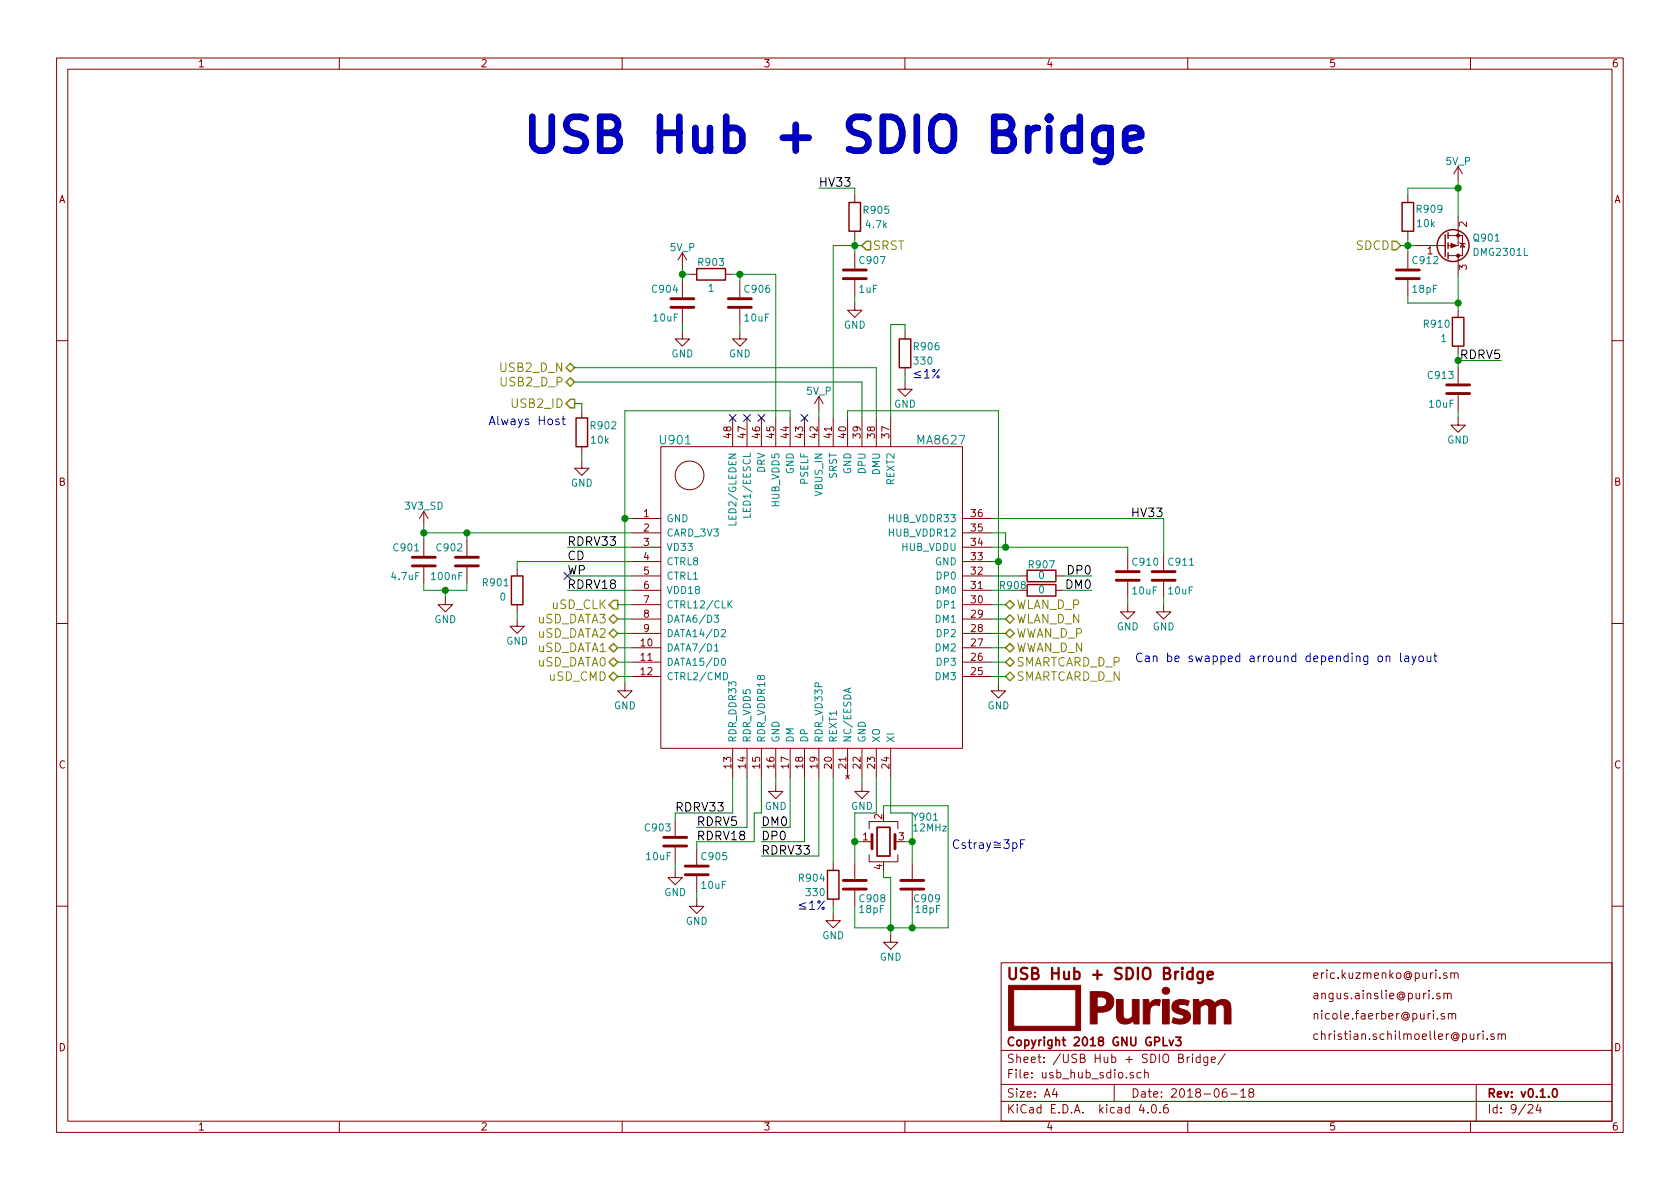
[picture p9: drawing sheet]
<svg xmlns="http://www.w3.org/2000/svg" width="297mm" height="210mm" viewBox="0 0 297 210" stroke-linecap="round" stroke-linejoin="round" font-family="sans-serif">
<defs><g id="words">
<text font-size="8.3" fill="#0000c2" x="92.7" y="26.9">USB Hub + SDIO Bridge</text>
<text font-size="2.8" fill="#840000" x="178" y="173.2">USB Hub + SDIO Bridge</text>
<g font-size="2.1">
<text x="144.8" y="33">HV33</text>
<text x="258.2" y="63.5">RDRV5</text>
<text x="200.4" y="91.4">HV33</text>
<text x="100.3" y="96.5">RDRV33</text>
<text x="100.3" y="99.1">CD</text>
<text x="100.3" y="101.6">WP</text>
<text x="188.9" y="101.6">DP0</text>
<text x="100.3" y="104.1">RDRV18</text>
<text x="188.6" y="104.1">DM0</text>
<text x="119.4" y="143.5">RDRV33</text>
<text x="123.2" y="146">RDRV5</text>
<text x="123.2" y="148.6">RDRV18</text>
<text x="134.6" y="148.6">DP0</text>
<text x="134.6" y="146">DM0</text>
<text x="134.6" y="151.1">RDRV33</text>
</g>
<g font-size="2.1" fill="#848400">
<text x="154.3" y="44.2">SRST</text>
<text x="239.7" y="44.2">SDCD</text>
<text x="88.6" y="65.8">USB2_D_N</text>
<text x="88.7" y="68.3">USB2_D_P</text>
<text x="90.7" y="72.1">USB2_ID</text>
<text x="97.5" y="107.7">uSD_CLK</text>
<text x="179.7" y="107.7">WLAN_D_P</text>
<text x="94.8" y="112.8">uSD_DATA2</text>
<text x="94.8" y="110.2">uSD_DATA3</text>
<text x="179.7" y="112.8">WWAN_D_P</text>
<text x="179.7" y="110.2">WLAN_D_N</text>
<text x="94.8" y="117.9">uSD_DATA0</text>
<text x="94.8" y="115.3">uSD_DATA1</text>
<text x="179.7" y="115.3">WWAN_D_N</text>
<text x="179.7" y="117.9">SMARTCARD_D_P</text>
<text x="97" y="120.4">uSD_CMD</text>
<text x="179.7" y="120.4">SMARTCARD_D_N</text>
</g>
<g font-size="2.1" fill="#0000c2">
<text x="161.3" y="66.9">1%</text>
<text x="86.4" y="75.2">Always Host</text>
<text x="200.7" y="117.1">Can be swapped arround depending on layout</text>
<text x="168.3" y="150.1">Cstray3pF</text>
<text x="141" y="160.9">1%</text>
</g>
<g font-size="2.1" fill="#008484">
<text x="116.8" y="78.6">U901</text>
<text x="162.4" y="78.6">MA8627</text>
</g>
<g font-size="2.1" fill="#840000">
<text x="232" y="173.1">eric.kuzmenko@puri.sm</text>
<text x="232" y="176.7">angus.ainslie@puri.sm</text>
<text x="178" y="185">Copyright 2018 GNU GPLv3</text>
<text x="232" y="183.9">christian.schilmoeller@puri.sm</text>
<text x="232" y="180.3">nicole.faerber@puri.sm</text>
<text x="178" y="190.7">File: usb_hub_sdio.sch</text>
<text x="178" y="188">Sheet: /USB Hub + SDIO Bridge/</text>
<text x="178" y="196.9">KiCad E.D.A. kicad 4.0.6</text>
<text x="178" y="194.1">Size: A4</text>
<text x="200" y="194.1">Date: 2018-06-18</text>
<text x="263" y="194.1">Rev: v0.1.0</text>
<text x="263" y="196.9">Id: 9/24</text>
</g>
<g font-size="1.8" fill="#840000">
<text x="35" y="11.9">1</text>
<text x="85" y="11.9">2</text>
<text x="135" y="11.9">3</text>
<text x="185" y="11.9">4</text>
<text x="235" y="11.9">5</text>
<text x="285" y="11.9">6</text>
<text x="10.4" y="35.9">A</text>
<text x="285.4" y="35.9">A</text>
<text x="259.3" y="40.1" transform="rotate(-90 259.3 40.1)">2</text>
<text x="252.4" y="45">1</text>
<text x="259.3" y="47.7" transform="rotate(-90 259.3 47.7)">3</text>
<text x="129.3" y="77.4" transform="rotate(-90 129.3 77.4)">48</text>
<text x="131.8" y="77.4" transform="rotate(-90 131.8 77.4)">47</text>
<text x="134.4" y="77.4" transform="rotate(-90 134.4 77.4)">46</text>
<text x="136.9" y="77.4" transform="rotate(-90 136.9 77.4)">45</text>
<text x="139.4" y="77.4" transform="rotate(-90 139.4 77.4)">44</text>
<text x="142" y="77.4" transform="rotate(-90 142 77.4)">43</text>
<text x="144.5" y="77.4" transform="rotate(-90 144.5 77.4)">42</text>
<text x="147.1" y="77.4" transform="rotate(-90 147.1 77.4)">41</text>
<text x="149.6" y="77.4" transform="rotate(-90 149.6 77.4)">40</text>
<text x="152.1" y="77.4" transform="rotate(-90 152.1 77.4)">39</text>
<text x="154.7" y="77.4" transform="rotate(-90 154.7 77.4)">38</text>
<text x="157.2" y="77.4" transform="rotate(-90 157.2 77.4)">37</text>
<text x="10.4" y="85.9">B</text>
<text x="285.4" y="85.9">B</text>
<text x="113.8" y="91.4">1</text>
<text x="113.8" y="94">2</text>
<text x="171.8" y="94">35</text>
<text x="171.8" y="91.4">36</text>
<text x="113.8" y="96.5">3</text>
<text x="113.8" y="99.1">4</text>
<text x="113.8" y="101.6">5</text>
<text x="171.8" y="101.6">32</text>
<text x="171.8" y="99.1">33</text>
<text x="171.8" y="96.5">34</text>
<text x="113.8" y="104.1">6</text>
<text x="113.8" y="106.7">7</text>
<text x="171.8" y="106.7">30</text>
<text x="171.8" y="104.1">31</text>
<text x="113.8" y="109.2">8</text>
<text x="113.8" y="111.8">9</text>
<text x="171.8" y="111.8">28</text>
<text x="171.8" y="109.2">29</text>
<text x="113.3" y="114.3">10</text>
<text x="113.3" y="116.8">11</text>
<text x="113.3" y="119.4">12</text>
<text x="171.8" y="119.4">25</text>
<text x="171.8" y="116.8">26</text>
<text x="171.8" y="114.3">27</text>
<text x="10.4" y="135.9">C</text>
<text x="129.3" y="135.8" transform="rotate(-90 129.3 135.8)">13</text>
<text x="131.8" y="135.8" transform="rotate(-90 131.8 135.8)">14</text>
<text x="134.4" y="135.8" transform="rotate(-90 134.4 135.8)">15</text>
<text x="136.9" y="135.8" transform="rotate(-90 136.9 135.8)">16</text>
<text x="139.4" y="135.8" transform="rotate(-90 139.4 135.8)">17</text>
<text x="142" y="135.8" transform="rotate(-90 142 135.8)">18</text>
<text x="144.5" y="135.8" transform="rotate(-90 144.5 135.8)">19</text>
<text x="147.1" y="135.8" transform="rotate(-90 147.1 135.8)">20</text>
<text x="149.6" y="135.8" transform="rotate(-90 149.6 135.8)">21</text>
<text x="152.1" y="135.8" transform="rotate(-90 152.1 135.8)">22</text>
<text x="154.7" y="135.8" transform="rotate(-90 154.7 135.8)">23</text>
<text x="157.2" y="135.8" transform="rotate(-90 157.2 135.8)">24</text>
<text x="285.4" y="135.9">C</text>
<text x="152.6" y="148.6">1</text>
<text x="156" y="144.9" transform="rotate(-90 156 144.9)">2</text>
<text x="158.9" y="148.6">3</text>
<text x="156" y="153.8" transform="rotate(-90 156 153.8)">4</text>
<text x="10.4" y="185.9">D</text>
<text x="285.4" y="185.9">D</text>
<text x="35" y="199.9">1</text>
<text x="85" y="199.9">2</text>
<text x="135" y="199.9">3</text>
<text x="185" y="199.9">4</text>
<text x="235" y="199.9">5</text>
<text x="285" y="199.9">6</text>
</g>
<g font-size="1.8" fill="#008484">
<text x="255.7" y="29.2">5V_P</text>
<text x="152.8" y="37.8">R905</text>
<text x="153.2" y="40.3">4.7k</text>
<text x="250.6" y="37.6">R909</text>
<text x="250.6" y="40.2">10k</text>
<text x="118.5" y="44.4">5V_P</text>
<text x="123.6" y="47">R903</text>
<text x="152.1" y="46.7">C907</text>
<text x="249.9" y="46.7">C912</text>
<text x="260.7" y="42.7">Q901</text>
<text x="260.7" y="45.2">DMG2301L</text>
<text x="115.4" y="51.8">C904</text>
<text x="125.2" y="51.6">1</text>
<text x="131.8" y="51.8">C906</text>
<text x="151.9" y="51.8">1uF</text>
<text x="249.8" y="51.8">18pF</text>
<text x="115.6" y="56.8">10uF</text>
<text x="131.7" y="56.8">10uF</text>
<text x="149.2" y="58.1">GND</text>
<text x="251.9" y="57.9">R910</text>
<text x="118.7" y="63.2">GND</text>
<text x="128.9" y="63.2">GND</text>
<text x="161.7" y="61.9">R906</text>
<text x="161.7" y="64.5">330</text>
<text x="254.8" y="60.5">1</text>
<text x="142.6" y="69.8">5V_P</text>
<text x="252.6" y="67">C913</text>
<text x="104.6" y="75.9">R902</text>
<text x="158.1" y="72.1">GND</text>
<text x="252.8" y="72.1">10uF</text>
<text x="104.6" y="78.4">10k</text>
<text x="135.3" y="83.7" transform="rotate(-90 135.3 83.7)">DRV</text>
<text x="140.3" y="83.9" transform="rotate(-90 140.3 83.9)">GND</text>
<text x="150.5" y="83.9" transform="rotate(-90 150.5 83.9)">GND</text>
<text x="153" y="83.7" transform="rotate(-90 153 83.7)">DPU</text>
<text x="255.9" y="78.4">GND</text>
<text x="100.9" y="86">GND</text>
<text x="137.8" y="89.5" transform="rotate(-90 137.8 89.5)">HUB_VDD5</text>
<text x="142.9" y="85.7" transform="rotate(-90 142.9 85.7)">PSELF</text>
<text x="145.4" y="87.7" transform="rotate(-90 145.4 87.7)">VBUS_IN</text>
<text x="148" y="84.7" transform="rotate(-90 148 84.7)">SRST</text>
<text x="155.6" y="84" transform="rotate(-90 155.6 84)">DMU</text>
<text x="158.1" y="85.7" transform="rotate(-90 158.1 85.7)">REXT2</text>
<text x="71.7" y="90.1">3V3_SD</text>
<text x="117.9" y="92.3">GND</text>
<text x="117.9" y="94.9">CARD_3V3</text>
<text x="130.2" y="92.4" transform="rotate(-90 130.2 92.4)">LED2/GLEDEN</text>
<text x="132.7" y="90.9" transform="rotate(-90 132.7 90.9)">LED1/EESCL</text>
<text x="157.4" y="94.9">HUB_VDDR12</text>
<text x="157.4" y="92.3">HUB_VDDR33</text>
<text x="69.7" y="97.5">C901</text>
<text x="77.3" y="97.5">C902</text>
<text x="117.9" y="97.4">VD33</text>
<text x="117.9" y="99.9">CTRL8</text>
<text x="159.3" y="97.4">HUB_VDDU</text>
<text x="165.2" y="99.9">GND</text>
<text x="182" y="100.5">R907</text>
<text x="200.4" y="100">C910</text>
<text x="206.7" y="100">C911</text>
<text x="69.3" y="102.6">4.7uF</text>
<text x="76.4" y="102.6">100nF</text>
<text x="85.5" y="103.7">R901</text>
<text x="88.4" y="106.2">0</text>
<text x="117.9" y="102.5">CTRL1</text>
<text x="117.9" y="105">VDD18</text>
<text x="117.9" y="107.6">CTRL12/CLK</text>
<text x="165.4" y="105">DM0</text>
<text x="165.7" y="107.6">DP1</text>
<text x="165.7" y="102.5">DP0</text>
<text x="177" y="104.2">R908</text>
<text x="183.7" y="102.4">0</text>
<text x="183.7" y="104.9">0</text>
<text x="200.3" y="105.1">10uF</text>
<text x="206.7" y="105.1">10uF</text>
<text x="76.8" y="110.2">GND</text>
<text x="89.5" y="114">GND</text>
<text x="117.9" y="110.1">DATA6/D3</text>
<text x="117.9" y="112.6">DATA14/D2</text>
<text x="165.4" y="110.1">DM1</text>
<text x="165.7" y="112.6">DP2</text>
<text x="197.4" y="111.4">GND</text>
<text x="203.8" y="111.4">GND</text>
<text x="117.9" y="115.2">DATA7/D1</text>
<text x="117.9" y="117.7">DATA15/D0</text>
<text x="165.4" y="115.2">DM2</text>
<text x="165.7" y="117.7">DP3</text>
<text x="108.5" y="125.4">GND</text>
<text x="117.9" y="120.3">CTRL2/CMD</text>
<text x="165.4" y="120.3">DM3</text>
<text x="174.6" y="125.4">GND</text>
<text x="130.2" y="131.3" transform="rotate(-90 130.2 131.3)">RDR_DDR33</text>
<text x="132.7" y="131.3" transform="rotate(-90 132.7 131.3)">RDR_VDD5</text>
<text x="135.3" y="131.3" transform="rotate(-90 135.3 131.3)">RDR_VDDR18</text>
<text x="137.8" y="131.3" transform="rotate(-90 137.8 131.3)">GND</text>
<text x="140.3" y="131.3" transform="rotate(-90 140.3 131.3)">DM</text>
<text x="142.9" y="131.3" transform="rotate(-90 142.9 131.3)">DP</text>
<text x="145.4" y="131.3" transform="rotate(-90 145.4 131.3)">RDR_VD33P</text>
<text x="148" y="131.3" transform="rotate(-90 148 131.3)">REXT1</text>
<text x="150.5" y="131.3" transform="rotate(-90 150.5 131.3)">NC/EESDA</text>
<text x="153" y="131.3" transform="rotate(-90 153 131.3)">GND</text>
<text x="155.6" y="131.3" transform="rotate(-90 155.6 131.3)">XO</text>
<text x="158.1" y="131.3" transform="rotate(-90 158.1 131.3)">XI</text>
<text x="135.2" y="143.2">GND</text>
<text x="150.4" y="143.2">GND</text>
<text x="114.2" y="147">C903</text>
<text x="161.6" y="145.1">Y901</text>
<text x="161.6" y="147">12MHz</text>
<text x="114.4" y="152.1">10uF</text>
<text x="124.2" y="152.1">C905</text>
<text x="141.4" y="155.9">R904</text>
<text x="117.4" y="158.4">GND</text>
<text x="124.1" y="157.2">10uF</text>
<text x="142.7" y="158.4">330</text>
<text x="152" y="161.4">18pF</text>
<text x="152.1" y="159.5">C908</text>
<text x="161.8" y="159.5">C909</text>
<text x="162" y="161.4">18pF</text>
<text x="121.2" y="163.5">GND</text>
<text x="145.4" y="166.1">GND</text>
<text x="155.5" y="169.9">GND</text>
</g>
</g></defs>
<g fill="none" stroke="#840000" stroke-width=".18">
<path d="M10 10.3h277v189.9h-277zM12 12.2h273v186.1h-273zM60 10.3v1.9M110 10.3v1.9M160 10.3v1.9M210 10.3v1.9M260 10.3v1.9M151.1 34.5v1.3M248.9 34.5v1.3M257.8 29.5l-.8 1.2M257.8 29.5v2.5M257.8 38.3v5.1h-1.8"/>
<path d="M257.8 29.5l.8 1.2M120.6 58.7v1.2h1.3l-1.3 1.3-1.2-1.3h1.2M120.6 44.7l-.7 1.3M120.6 44.7v2.5M120.6 49.8v2.8M120.6 54.6v2.8M120.6 44.7l.8 1.3M121.9 48.5h1.3M128.3 48.5h1.2M130.8 58.7v1.2h1.3l-1.3 1.3-1.3-1.3h1.3M130.8 49.8v2.8M130.8 54.6v2.8"/>
<path d="M151.1 53.6v1.3h1.3l-1.3 1.2-1.2-1.2h1.2M151.1 40.9v1.3M151.1 44.7v2.8M151.1 49.5v2.8M160 58.7v1.2M248.9 40.9v1.3M248.9 44.7v2.8M248.9 49.5v2.8M250.2 43.4h5.3M256 41.7h2.6v3.5h-.8M256 45.2h1.8M257.8 45.2v3.3"/>
<path d="M257.8 54.9v1.2M258.1 42.9l.1 .1h.8l.1 .2M258.6 43l.4 .7h-.8zM10 60.2h2M102.9 72.6v1.3M102.9 79v1.3M116.8 79h53.4v53.3h-53.4zM129.5 73.9v5.1M132.1 73.9v5.1M134.6 73.9v5.1M137.2 73.9v5.1M139.7 73.9v5.1"/>
<path d="M142.2 73.9v5.1M144.8 70.1v2.5M144.8 73.9v5.1M144.8 70.1l-.8 1.3M144.8 70.1l.7 1.3M147.3 73.9v5.1M149.9 73.9v5.1M152.4 73.9v5.1M154.9 73.9v5.1M157.5 73.9v5.1M160 67.6v1.2h1.3l-1.3 1.3-1.3-1.3h1.3M160 65v1.3"/>
<path d="M257.8 73.9v1.3h1.3l-1.3 1.2-1.3-1.2h1.3M257.8 61.2v1.3M257.8 65v2.8M257.8 69.8v2.8M285 60.2h2M74.9 90.4v2.6M74.9 95.5v2.8M74.9 90.4l-.7 1.3M74.9 90.4l.8 1.3M82.5 95.5v2.8M102.9 81.5v1.3h1.2l-1.2 1.3-1.3-1.3h1.3M111.8 91.7h5"/>
<path d="M111.8 94.2h5M111.8 96.8h5M111.8 99.3h5M170.2 91.7h5.1M170.2 94.2h5.1M170.2 96.8h5.1M170.2 99.3h5.1M199.4 98v2.8M205.7 98v2.8M10 110.3h2M74.9 100.3v2.8M78.7 105.7v1.2h1.3l-1.3 1.3-1.2-1.3h1.2"/>
<path d="M82.5 100.3v2.8M91.4 109.5v1.2h-1.2l1.2 1.3 1.3-1.3h-1.3M91.4 100.6v1.2M91.4 106.9v1.3M111.8 101.8h5M111.8 104.4h5M111.8 106.9h5M111.8 109.5h5M111.8 112h5M111.8 114.5h5M111.8 117.1h5M111.8 119.6h5"/>
<path d="M170.2 101.8h5.1M170.2 104.4h5.1M170.2 106.9h5.1M170.2 109.5h5.1M170.2 112h5.1M170.2 114.5h5.1M170.2 117.1h5.1M170.2 119.6h5.1M180.3 101.8h1.3M186.7 101.8h1.3M186.7 104.4h1.3M199.4 106.9v1.3h1.3l-1.3 1.3-1.3-1.3h1.3"/>
<path d="M199.4 102.9v2.8M205.7 106.9v1.3h1.3l-1.3 1.3-1.2-1.3h1.2M205.7 102.9v2.8M285 110.3h2M110.5 120.9v1.3h1.3l-1.3 1.2-1.3-1.2h1.3M129.5 132.3v5.1M132.1 132.3v5.1M134.6 132.3v5.1M137.2 138.7v1.2h1.2l-1.2 1.3-1.3-1.3h1.3M137.2 132.3v5.1M139.7 132.3v5.1M142.2 132.3v5.1"/>
<path d="M144.8 132.3v5.1M147.3 132.3v5.1M149.6 137.1l.6 .6M149.9 132.3v5.1M150.2 137.1l-.6 .6M152.4 138.7v1.2h1.3l-1.3 1.3-1.3-1.3h1.3M152.4 132.3v5.1M154.9 132.3v5.1M157.5 132.3v5.1M176.5 120.9v1.3h1.3l-1.3 1.2-1.2-1.2h1.2M119.4 153.9v1.3h1.2l-1.2 1.3-1.3-1.3h1.3M119.4 145v2.8"/>
<path d="M119.4 149.9v2.7M123.2 159v1.3h1.3l-1.3 1.2-1.3-1.2h1.3M123.2 150.1v2.8M123.2 154.9v2.8M147.3 152.6v1.3M147.3 159v1.3M151.1 152.6v2.8M151.1 157.5v2.8M153.7 151.1v1.3h5v-1.3M153.7 146.6v-1.3h5v1.3M153.7 148.8h.5M158.2 148.8h.5"/>
<path d="M161.3 152.6v2.8M161.3 157.5v2.8M10 160.2h2M147.3 161.5v1.3h1.3l-1.3 1.3-1.3-1.3h1.3M157.5 165.3v1.3h1.2l-1.2 1.3-1.3-1.3h1.3M177 170.3h108v28h-108zM254.6 175.7a.37 .37 0 0 0-.6 .1l.1 .3 .5 .1 .1 .1-.3 .3-.4-.1M255.3 175.8l.2-.2 .4 .1v.9M255.3 175.6v1M255.4 179.3a.37 .37 0 0 0-.6 .1l.1 .2 .5 .2v.1l-.2 .3-.4-.1M255.8 172.1a.37 .37 0 0 0-.6 .1l.1 .3 .5 .1 .1 .1-.2 .3-.5-.1M255.9 175.8a.36 .36 0 0 1 .4-.2 .36 .36 0 0 1 .3 .2v.8"/>
<path d="M256.1 179.3l.2-.1 .4 .1v.9M256.1 179.2v1M256.5 172.2l.2-.2 .4 .1v.9M256.5 172v1M256.7 179.4a.36 .36 0 0 1 .3-.2 .36 .36 0 0 1 .4 .2v.8M257.1 172.2a.36 .36 0 0 1 .4-.2 .36 .36 0 0 1 .3 .2v.8M285 160.2h2M60 198.3v1.9M110 198.3v1.9M160 198.3v1.9M177 194.8h108M177 191.8h108"/>
<path d="M177 185.7h108M186.4 192.5l-.3 1h.9M186.8 193v1M197 191.8v3M200.4 189.7a.37 .37 0 0 0-.6 .1l.1 .3 .5 .1 .1 .1-.3 .3-.4-.1M201.7 189.7l-.4-.1-.3 .3 .1 .6 .2 .1 .4-.1M201.8 195.2l-.4 1.1h1M202.4 189.8l.2-.2 .4 .1v.9M202.4 189.1v1.5M202.9 196.7v.1M203.8 195.4l.1-.1a.81 .81 0 0 1 .6 .6 .81 .81 0 0 1-.3 .8l-.1 .1a.8 .8 0 0 1-.6-.6 .8 .8 0 0 1 .3-.8zM205.1 196.7v.1"/>
<path d="M206.4 195.3a.59 .59 0 0 0-.7 .7l.1 .7 .2 .1 .5-.1 .1-.5-.2-.2-.4-.1-.3 .3M209.9 186.9v1M210 198.3v1.9M210.3 186.9l-.4 .3M210.8 186.4v.2M210.8 186.9v1M212.2 187l-.4-.1-.3 .3 .1 .6 .2 .1 .4-.1M212.2 186.4v1.5M213.5 186.9v1.4l-.2 .1-.4-.1M213.5 187l-.4-.1-.3 .3 .1 .6 .2 .1 .4-.1M214.2 187.4l.7-.1-.1-.3-.4-.1-.2 .2v.7h.6M216.6 186.3l-1.3 2"/>
<path d="M216.8 192.5a.59 .59 0 0 0-.7 .7l.1 .7 .2 .1 .5-.1 .1-.5-.2-.2-.4-.1-.3 .3M217.6 193.5h1.1M219.4 193l.4-.5v1.5M219.4 194h.8M221.1 193.2l-.3-.3 .1-.2 .2-.2 .4 .1 .2 .2-.1 .2-.6 .2a.48 .48 0 0 0-.1 .7l.2 .1 .5-.1a.48 .48 0 0 0-.2-.7M254.2 180.1v.1M260 198.3v1.9M261 191.8v6.5M261.3 182.8v1M261.7 182.8l-.4 .3M262.2 182.3v.2M262.2 182.8v1"/>
<path d="M262.9 183.7v.1M264.2 182.9a.37 .37 0 0 0-.6 .1l.1 .3 .5 .1v.1l-.2 .3-.4-.1M264.9 183l.2-.2 .4 .1v.9M264.9 182.8v1M265.5 183a.36 .36 0 0 1 .3-.2 .36 .36 0 0 1 .4 .2v.8M270.2 195.5l.2-.2h.4l.2 .5-.9 1h.9M272 195.2l-.4 1.1h.9M272.3 195.8v1"/>
<circle cx="121.9" cy="84.1" r="2.54"/>
</g>
<path d="M155.1 146.3h2.3v5.1h-2.3zM205.7 183.4v1.5h.7M206.7 183.9l.4 1 .4-1M207.9 183.4h.9l-.5 .6 .4 .1v.7l-.2 .1-.6-.1M274.6 192.7l.2-.2a.81 .81 0 0 1 .6 .6 .81 .81 0 0 1-.3 .8l-.1 .1a.79 .79 0 0 1-.4-1.3z" fill="none" stroke="#840000" stroke-width=".3"/>
<path d="M210.9 171.9a.68 .68 0 0 0-.9 .1l-.1 .2 .1 .8 .3 .1 .6-.1M210.9 171.1v2M212.7 171.8v1.7a.56 .56 0 0 1-.9 .2M212.7 171.9a.68 .68 0 0 0-.9 .1l-.1 .2 .1 .8 .3 .1 .6-.1M213.5 172.5l1-.2-.1-.4-.6-.1-.3 .3 .1 .9 .2 .1 .6-.1" fill="none" stroke="#840000" stroke-width=".41"/>
<g fill="#840000" stroke="#840000" stroke-width=".18">
<path d="M178.3 174.2h12.8v8h-12.8v-7.2h.9v6.5h11v-6.5h-11.9z"/>
<path d="M197.4 176.8h1.2v2.5a.85 .85 0 0 0 .6 .9 .85 .85 0 0 0 1-.4v-3h1.2v4.3h-.9v-.2a.25 .25 0 0 0-.1-.3 .25 .25 0 0 0-.4 .2l-.6 .2a1.47 1.47 0 0 1-2-1.7z"/>
<path d="M207.5 177.2a2.7 2.7 0 0 1 2.6-.2l.2 .1-.3 .7-.4-.1a.88 .88 0 0 0-1.2 .3l.3 .4 1 .3a1.26 1.26 0 0 1 .7 1.4 1.26 1.26 0 0 1-1.4 1l-1-.1-.7-.2v-.5a.29 .29 0 0 1 .2-.3 .29 .29 0 0 1 .4 .1l.3 .1a.86 .86 0 0 0 1.1-.3 .95 .95 0 0 0-.9-.6l-.5-.2a1.15 1.15 0 0 1-.4-1.9z"/>
<path d="M192.8 175.4h1.9a1.8 1.8 0 0 1 2.2 1.2 1.8 1.8 0 0 1-1.2 2.2l-.7 .2h-1v2.1h-1.2v-4.8h1.2v1.7h.4a.91 .91 0 0 0 1.2-.5 .91 .91 0 0 0-.7-1.2h-2.1z"/>
<path d="M202.1 176.8h.7a.26 .26 0 0 1 .3 0 .26 .26 0 0 1 0 .4l.1 .4a1.38 1.38 0 0 1 2-.7l-.2 .9a1.12 1.12 0 0 0-1.3 .1 1.12 1.12 0 0 0-.4 1.2v2h-1.2z"/>
<path d="M205.5 176.8h1.2v4.3h-1.2z"/>
<path d="M211 176.8h.9l.2 .5a1.9 1.9 0 0 1 2.5-.1l.1 .1a.21 .21 0 0 0 .2 0 .21 .21 0 0 0 .2-.2l.7-.3a1.42 1.42 0 0 1 1.9 1.7v2.6h-1.2v-2.4a.85 .85 0 0 0-.4-1l-.7 .1-.5 .3v3h-1.2v-3a.82 .82 0 0 0-.8-.5 .82 .82 0 0 0-.7 .6v2.9h-1.2z"/>
<path d="M256.5 43l1.1 .4-1.1 .4z"/>
<circle cx="206.1" cy="175.2" r=".65"/>
<circle cx="257.8" cy="41.7" r=".28"/>
<circle cx="257.8" cy="45.2" r=".28"/>
</g>
<g fill="none" stroke="#840000" stroke-width=".51">
<path d="M118.6 54.4h4.1M118.6 52.8h4.1M128.8 54.4h4M128.8 52.8h4M149.1 49.3h4.1M149.1 47.7h4.1M246.9 49.3h4.1M246.9 47.7h4.1M255.8 69.6h4M255.8 68.1h4M72.9 98.5h4.1M80.5 98.5h4.1"/>
<path d="M72.9 100.1h4.1M80.5 100.1h4.1M197.4 102.6h4M197.4 101.1h4M203.7 102.6h4.1M203.7 101.1h4.1M117.3 149.6h4.1M117.3 148.1h4.1M121.2 154.7h4M121.2 153.2h4M149.1 155.7h4.1M149.1 157.2h4.1"/>
<path d="M154.2 147.6v2.5M158.2 147.6v2.5M159.3 155.7h4M159.3 157.2h4"/>
</g>
<g fill="none" stroke="#848400" stroke-width=".25">
<path d="M153.2 42.7h.7v1.5h-.7l-.8-.8zM246.1 42.7h.8l.7 .7-.7 .8h-.8zM100.1 65l.7-.7 .8 .7-.8 .8zM100.1 67.6l.7-.8 .8 .8-.8 .7zM100.8 70.6h.8v1.5h-.8l-.7-.7zM107.7 117.1l.8-.8 .7 .8-.7 .8zM107.7 114.5l.8-.7 .7 .7-.7 .8zM107.7 109.5l.8-.8 .7 .8-.7 .7zM108.5 106.2h.7v1.5h-.7l-.8-.8zM108.5 118.9l.7 .7-.7 .8-.8-.8zM108.5 111.2l.7 .8-.7 .8-.8-.8zM177.8 112l.8-.8 .7 .8-.7 .8z"/>
<path d="M177.8 114.5l.8-.7 .7 .7-.7 .8zM177.8 106.9l.8-.7 .7 .7-.7 .8zM177.8 109.5l.8-.8 .7 .8-.7 .7zM177.8 117.1l.8-.8 .7 .8-.7 .8zM177.8 119.6l.8-.7 .7 .7-.7 .8z"/>
</g>
<g fill="none" stroke="#0000c2" stroke-width=".18">
<path d="M98.8 74.2l-.3-.1-.3 .2 .1 .2 .5 .2v.3h-.6M99.4 74.1h.5M99.6 73.6v1.3l.3 .2M165.7 66.5h.3v.3h-.3zM166.1 65.3l-1.2 1.5M245.1 116.1h.1a.36 .36 0 0 1 .5 .1v.8M245.1 116v1M247.6 115.5v1.3l.3 .2M248.4 116.1h.6l.1 .9M249.1 116.4h-.5a.3 .3 0 0 0-.3 .3 .3 .3 0 0 0 .3 .3l.5-.1M249.7 116l.3 1M250.4 116l-.5 1.4-.2 .1"/>
<path d="M251 116.1l.2-.1 .4 .1 .1 .6-.2 .2-.3 .1-.2-.1zM252.3 116v.8a.38 .38 0 0 0 .7 .1M253 116v1M253.5 116h.6M253.7 115.5v1.3l.4 .2M145.7 159.3l-1.1 1.5M179.1 149.1a.48 .48 0 0 1 .6 .1v.7a.48 .48 0 0 1-.6 .1M179.1 149v1.5M180.4 149.2h.5M181.2 148.5h-.8v1.5M145.4 160.5h.3v.3h-.3z"/>
<circle cx="165.1" cy="65.5" r=".22"/>
<circle cx="144.8" cy="159.5" r=".22"/>
</g>
<g fill="none" stroke="#840000" stroke-width=".25">
<path d="M150.1 35.8h2v5.1h-2zM247.9 35.8h2v5.1h-2zM123.2 47.5h5.1v2h-5.1zM159 59.9h2v5.1h-2zM255.5 41.5v3.8M256 41.1v1.1M256 42.9v1M256 44.7v1M256.8 56.1h2v5.1h-2zM101.9 73.9h2v5.1h-2zM90.4 101.8h2.1v5.1h-2.1zM181.6 100.8h5.1v2.1h-5.1z"/>
<path d="M181.6 103.4h5.1v2h-5.1zM146.3 153.9h2v5.1h-2z"/>
<circle cx="256.9" cy="43.4" r="2.82"/>
</g>
<path d="M132.7 90.9v.6h-1.3M126.3 108.8h.8l-.5 .5 .4 .1v.5l-.2 .2-.5-.2M126.3 114.2l.4-.3v1.2M126.3 115.1h.8M127.6 111.4l.4-.1 .2 .1 .1 .3-.8 .9h.8M127.7 116.5l.1-.1a.67 .67 0 0 1 .5 .6 .67 .67 0 0 1-.5 .7l-.1-.2-.1-.3zM127.9 118.9a.64 .64 0 0 1 .8 .7 .64 .64 0 0 1-.8 .6zM128.9 106.8l.5 .7M129.4 106.2l-.7 .8M150.4 121.7l-1.2 .4 1.2 .4" fill="none" stroke="#008484" stroke-width=".18"/>
<path d="M128.9 73.3l1.2 1.2M130.1 73.3l-1.2 1.2M131.5 73.3l1.2 1.2M132.7 73.3l-1.2 1.2M134 73.3l1.2 1.2M135.2 73.3l-1.2 1.2M141.6 73.3l1.2 1.2M142.8 73.3l-1.2 1.2M99.7 101.2l1.2 1.3M100.9 101.2l-1.2 1.3" fill="none" stroke="#000084" stroke-width=".18"/>
<g fill="none" stroke="#008400" stroke-width=".18">
<path d="M144.8 33.3h6.3v1.2M257.8 33.3h-8.9v1.2M257.8 32v6.3M120.6 48.5h1.3M120.6 47.2v2.6M120.6 57.4v1.3M129.5 48.5h7.7v25.4M130.8 48.5v1.3M130.8 57.4v1.3M151.1 42.2v2.5M151.1 52.3v1.3M152.4 43.4h-5.1v30.5"/>
<path d="M160 58.7v-1.3h-2.5v16.5M247.6 43.4h2.6M248.9 42.2v2.5M248.9 52.3v1.3h8.9M257.8 48.5v6.4M101.6 71.4h1.3v1.2M101.6 65h53.3v8.9M101.6 67.6h50.8v6.3M139.7 73.9v-1.3h-29.2v48.3M144.8 72.6v1.3M149.9 73.9v-1.3h26.6v48.3M160 66.3v1.3"/>
<path d="M257.8 62.5v2.5M257.8 72.6v1.3M257.8 63.7h7.6M74.9 94.2h36.9M74.9 93v2.5M82.5 94.2v1.3M100.3 96.8h11.5M102.9 80.3v1.2M110.5 91.7h1.3M111.8 99.3h-20.4v1.3M175.3 99.3h1.2M175.3 91.7h30.4v6.3"/>
<path d="M175.3 96.8h24.1v1.2M175.3 94.2h2.5v2.6M74.9 103.1v1.3h7.6v-1.3M78.7 104.4v1.3M91.4 108.2v1.3M100.3 104.4h11.5M100.3 101.8h11.5M109.2 112h2.6M109.2 106.9h2.6M109.2 109.5h2.6M109.2 114.5h2.6M109.2 117.1h2.6"/>
<path d="M109.2 119.6h2.6M175.3 112h2.5M175.3 106.9h2.5M175.3 109.5h2.5M175.3 114.5h2.5M175.3 117.1h2.5M175.3 104.4h5M175.3 101.8h5M175.3 119.6h2.5M188 104.4h5M188 101.8h5M199.4 105.7v1.2"/>
<path d="M205.7 105.7v1.2M129.5 137.4v6.4h-10.1v1.2M132.1 137.4v8.9h-8.9M134.6 137.4v6.4h-1.3v5h-10.1v1.3M137.2 137.4v1.3M139.7 137.4v8.9h-5.1M142.2 137.4v11.4h-7.6M144.8 137.4v14h-10.2M147.3 137.4v15.2M152.4 137.4v1.3M154.9 137.4v6.4h-3.8v8.8M157.5 137.4v6.4h3.8v8.8"/>
<path d="M119.4 152.6v1.3M123.2 157.7v1.3M151.1 148.8h1.3M156.2 143.8v-1.3h11.4v21.6h-16.5v-3.8M156.2 153.9v1.3h1.3v10.1M160 148.8h1.3M147.3 160.3v1.2M161.3 160.3v3.8"/>
</g>
<g fill="#008400" stroke="#008400" stroke-width=".25">
<circle cx="151.1" cy="148.8" r=".51"/>
<circle cx="161.3" cy="148.8" r=".51"/>
<circle cx="110.5" cy="91.7" r=".51"/>
<circle cx="176.5" cy="99.3" r=".51"/>
<circle cx="248.9" cy="43.4" r=".51"/>
<circle cx="257.8" cy="33.3" r=".51"/>
<circle cx="257.8" cy="53.6" r=".51"/>
<circle cx="257.8" cy="63.7" r=".51"/>
<circle cx="151.1" cy="43.4" r=".51"/>
<circle cx="177.8" cy="96.8" r=".51"/>
<circle cx="78.7" cy="104.4" r=".51"/>
<circle cx="82.6" cy="94.2" r=".51"/>
<circle cx="74.9" cy="94.2" r=".51"/>
<circle cx="120.7" cy="48.5" r=".51"/>
<circle cx="130.8" cy="48.5" r=".51"/>
<circle cx="161.3" cy="164.1" r=".51"/>
<circle cx="157.5" cy="164.1" r=".51"/>
</g>
<path d="M190.9 22.9l-.6-.3h-1.1l-.9 .6-.2 .6v1.7l.5 .9 .6 .2h1.1l.6-.2M190.9 20.6v6M196.3 22.6v4.9a1.61 1.61 0 0 1-2.5 .8M196.3 22.9l-.5-.3h-1.2l-.8 .6-.3 .6v1.7l.6 .9 .5 .2h1.2l.5-.2M198.9 24.6l2.9-.5v-.6l-.3-.6-.6-.3h-1.1l-.6 .3-.3 .6v2.3l.3 .6 .6 .2h1.1l.6-.2" fill="none" stroke="#0000c2" stroke-width="1.2"/>
<use href="#words"/>
</svg>
